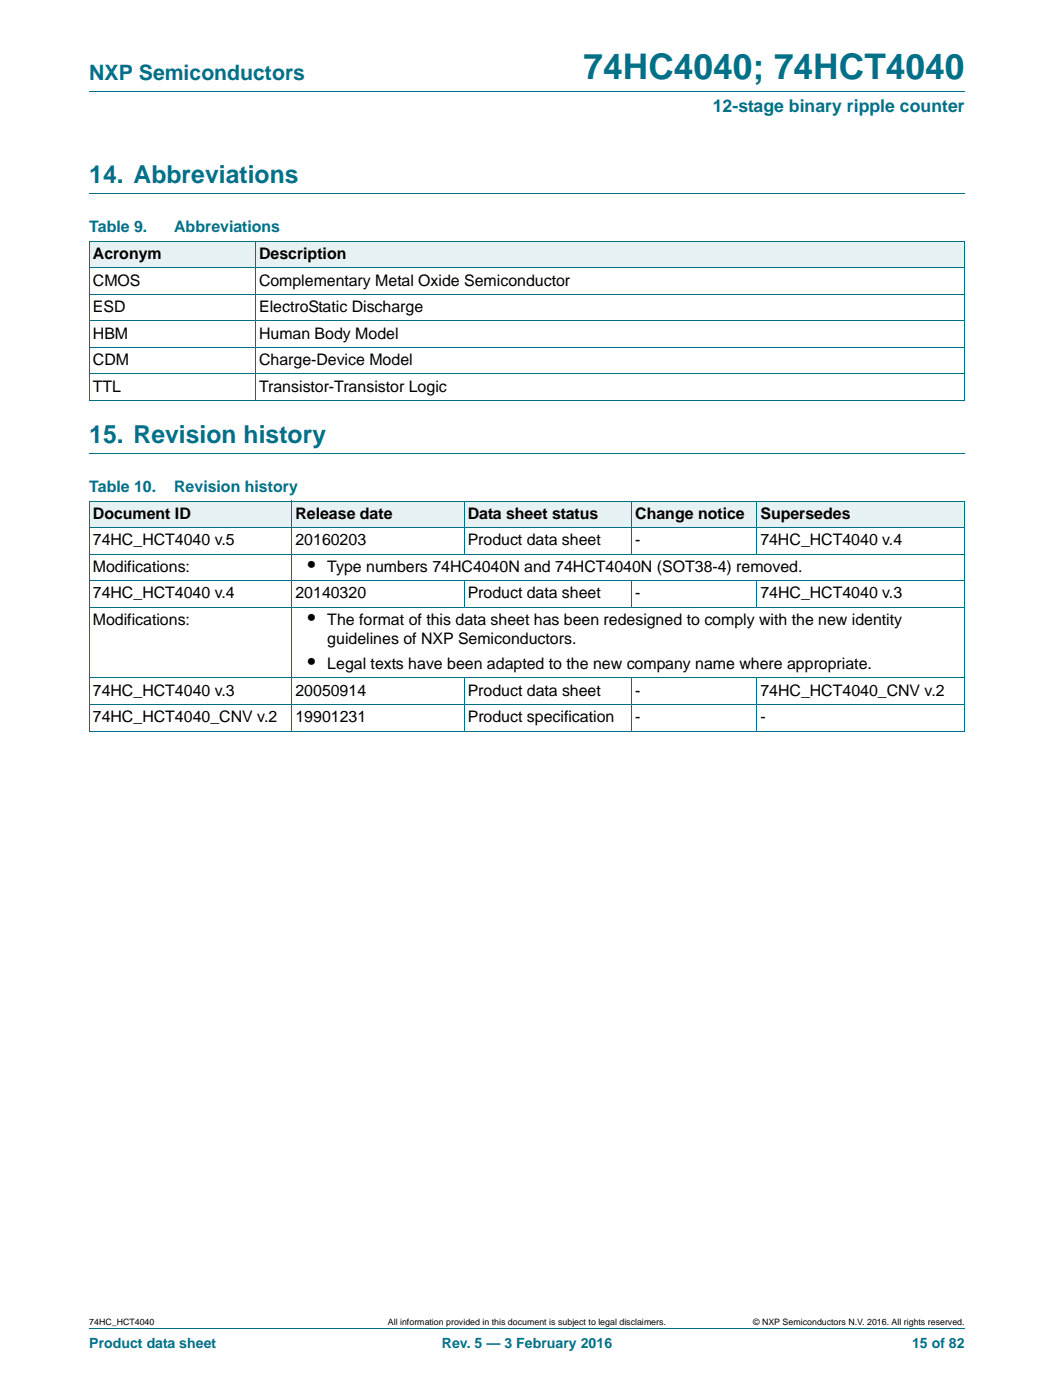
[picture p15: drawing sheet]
<svg xmlns="http://www.w3.org/2000/svg" width="210mm" height="279mm" viewBox="0 0 210 279" stroke-linecap="round" stroke-linejoin="round" font-family="sans-serif">
<defs><g id="words">
<text font-size="7" fill="#007088" x="116.4" y="15.8">74HC4040; 74HCT4040</text>
<g font-size="4.9" fill="#007088">
<text x="17.8" y="36.6">14. Abbreviations</text>
<text x="17.8" y="88.5">15. Revision history</text>
</g>
<text font-size="4.2" fill="#007088" x="17.8" y="16">NXP Semiconductors</text>
<g font-size="4.2">
<text x="61.4" y="114.1">•</text>
<text x="61.4" y="124.7">•</text>
<text x="61.4" y="133.5">•</text>
</g>
<text font-size="3.5" fill="#007088" x="142.2" y="22.3">12-stage binary ripple counter</text>
<g font-size="3.2" fill="#007088">
<text x="17.8" y="46.4">Table 9.</text>
<text x="34.7" y="46.4">Abbreviations</text>
<text x="17.8" y="98.3">Table 10.</text>
<text x="34.7" y="98.3">Revision history</text>
</g>
<g font-size="3.2">
<text x="18.5" y="51.7">Acronym</text>
<text x="51.7" y="51.7">Description</text>
<text x="18.5" y="57">CMOS</text>
<text x="51.7" y="57">Complementary Metal Oxide Semiconductor</text>
<text x="18.5" y="62.3">ESD</text>
<text x="51.7" y="62.3">ElectroStatic Discharge</text>
<text x="18.5" y="67.6">HBM</text>
<text x="51.7" y="67.6">Human Body Model</text>
<text x="18.5" y="72.9">CDM</text>
<text x="51.7" y="72.9">Charge-Device Model</text>
<text x="18.5" y="78.2">TTL</text>
<text x="51.7" y="78.2">Transistor-Transistor Logic</text>
<text x="18.5" y="103.5">Document ID</text>
<text x="58.9" y="103.5">Release date</text>
<text x="93.3" y="103.5">Data sheet status</text>
<text x="126.7" y="103.5">Change notice</text>
<text x="151.7" y="103.5">Supersedes</text>
<text x="18.5" y="108.8">74HC_HCT4040 v.5</text>
<text x="58.9" y="108.8">20160203</text>
<text x="93.3" y="108.8">Product data sheet</text>
<text x="126.7" y="108.8">-</text>
<text x="151.7" y="108.8">74HC_HCT4040 v.4</text>
<text x="18.5" y="114.1">Modifications:</text>
<text x="18.5" y="119.4">74HC_HCT4040 v.4</text>
<text x="58.9" y="119.4">20140320</text>
<text x="65.3" y="114.1">Type numbers 74HC4040N and 74HCT4040N (SOT38-4) removed.</text>
<text x="93.3" y="119.4">Product data sheet</text>
<text x="126.7" y="119.4">-</text>
<text x="151.7" y="119.4">74HC_HCT4040 v.3</text>
<text x="18.5" y="124.7">Modifications:</text>
<text x="65.3" y="124.7">The format of this data sheet has been redesigned to comply with the new identity</text>
<text x="65.3" y="128.6">guidelines of NXP Semiconductors.</text>
<text x="65.3" y="133.5">Legal texts have been adapted to the new company name where appropriate.</text>
<text x="18.5" y="138.8">74HC_HCT4040 v.3</text>
<text x="58.9" y="138.8">20050914</text>
<text x="93.3" y="138.8">Product data sheet</text>
<text x="126.7" y="138.8">-</text>
<text x="151.7" y="138.8">74HC_HCT4040_CNV v.2</text>
<text x="18.5" y="144.1">74HC_HCT4040_CNV v.2</text>
<text x="59" y="144.1">19901231</text>
<text x="93.3" y="144.1">Product specification</text>
<text x="126.7" y="144.1">-</text>
<text x="151.7" y="144.1">-</text>
</g>
<g font-size="2.8" fill="#007088">
<text x="17.8" y="269.1">Product data sheet</text>
<text x="88.2" y="269.1">Rev. 5 — 3 February 2016</text>
<text x="181.9" y="269.1">15 of 82</text>
</g>
<g font-size="1.8">
<text x="17.8" y="264.5">74HC_HCT4040</text>
<text x="77.4" y="264.5">All information provided in this document is subject to legal disclaimers.</text>
<text x="150.2" y="264.5">© NXP Semiconductors N.V. 2016. All rights reserved.</text>
</g>
</g></defs>
<path d="M17.8 18.2h174.6M17.8 38.6h174.6M17.8 90.5h174.6M17.8 265.1h174.6" fill="none" stroke="#007088" stroke-width=".2"/>
<g fill="#e6f1f4">
<path d="M17.8 48.2h33.2v5.2h-33.2z"/>
<path d="M51 48.2h141.4v5.2h-141.4z"/>
<path d="M17.8 100h40.4v5.3h-40.4z"/>
<path d="M58.2 100h34.4v5.3h-34.4z"/>
<path d="M92.6 100h33.4v5.3h-33.4z"/>
<path d="M126 100h25v5.3h-25z"/>
<path d="M151 100h41.4v5.3h-41.4z"/>
</g>
<g fill="none" stroke="#007088" stroke-width=".2">
<path d="M17.8 48.2h174.7M17.8 53.5h174.7M17.8 58.7h174.7M17.8 48.2v31.7M51 48.1v31.8M192.5 48.2v31.7M17.8 64h174.7M17.8 69.3h174.7M17.8 74.6h174.7M17.8 79.9h174.7M58.2 100v45.9M92.6 100v10.6"/>
<path d="M126 100v10.6M151 100v10.6M17.8 100l174.6 .1v45.7M17.8 105.3h174.6M17.8 110.6h174.6M17.8 115.9h174.6M17.8 100.1v45.7M92.6 115.8v5.4M126 115.8v5.4M151 115.8v5.4M17.8 121.2h174.6M17.8 135.3h174.6"/>
<path d="M92.6 135.3v10.6M126 135.3v10.6M151 135.3v10.6M17.8 140.6h174.6M17.8 145.9h174.6"/>
</g>
<use href="#words"/>
</svg>
